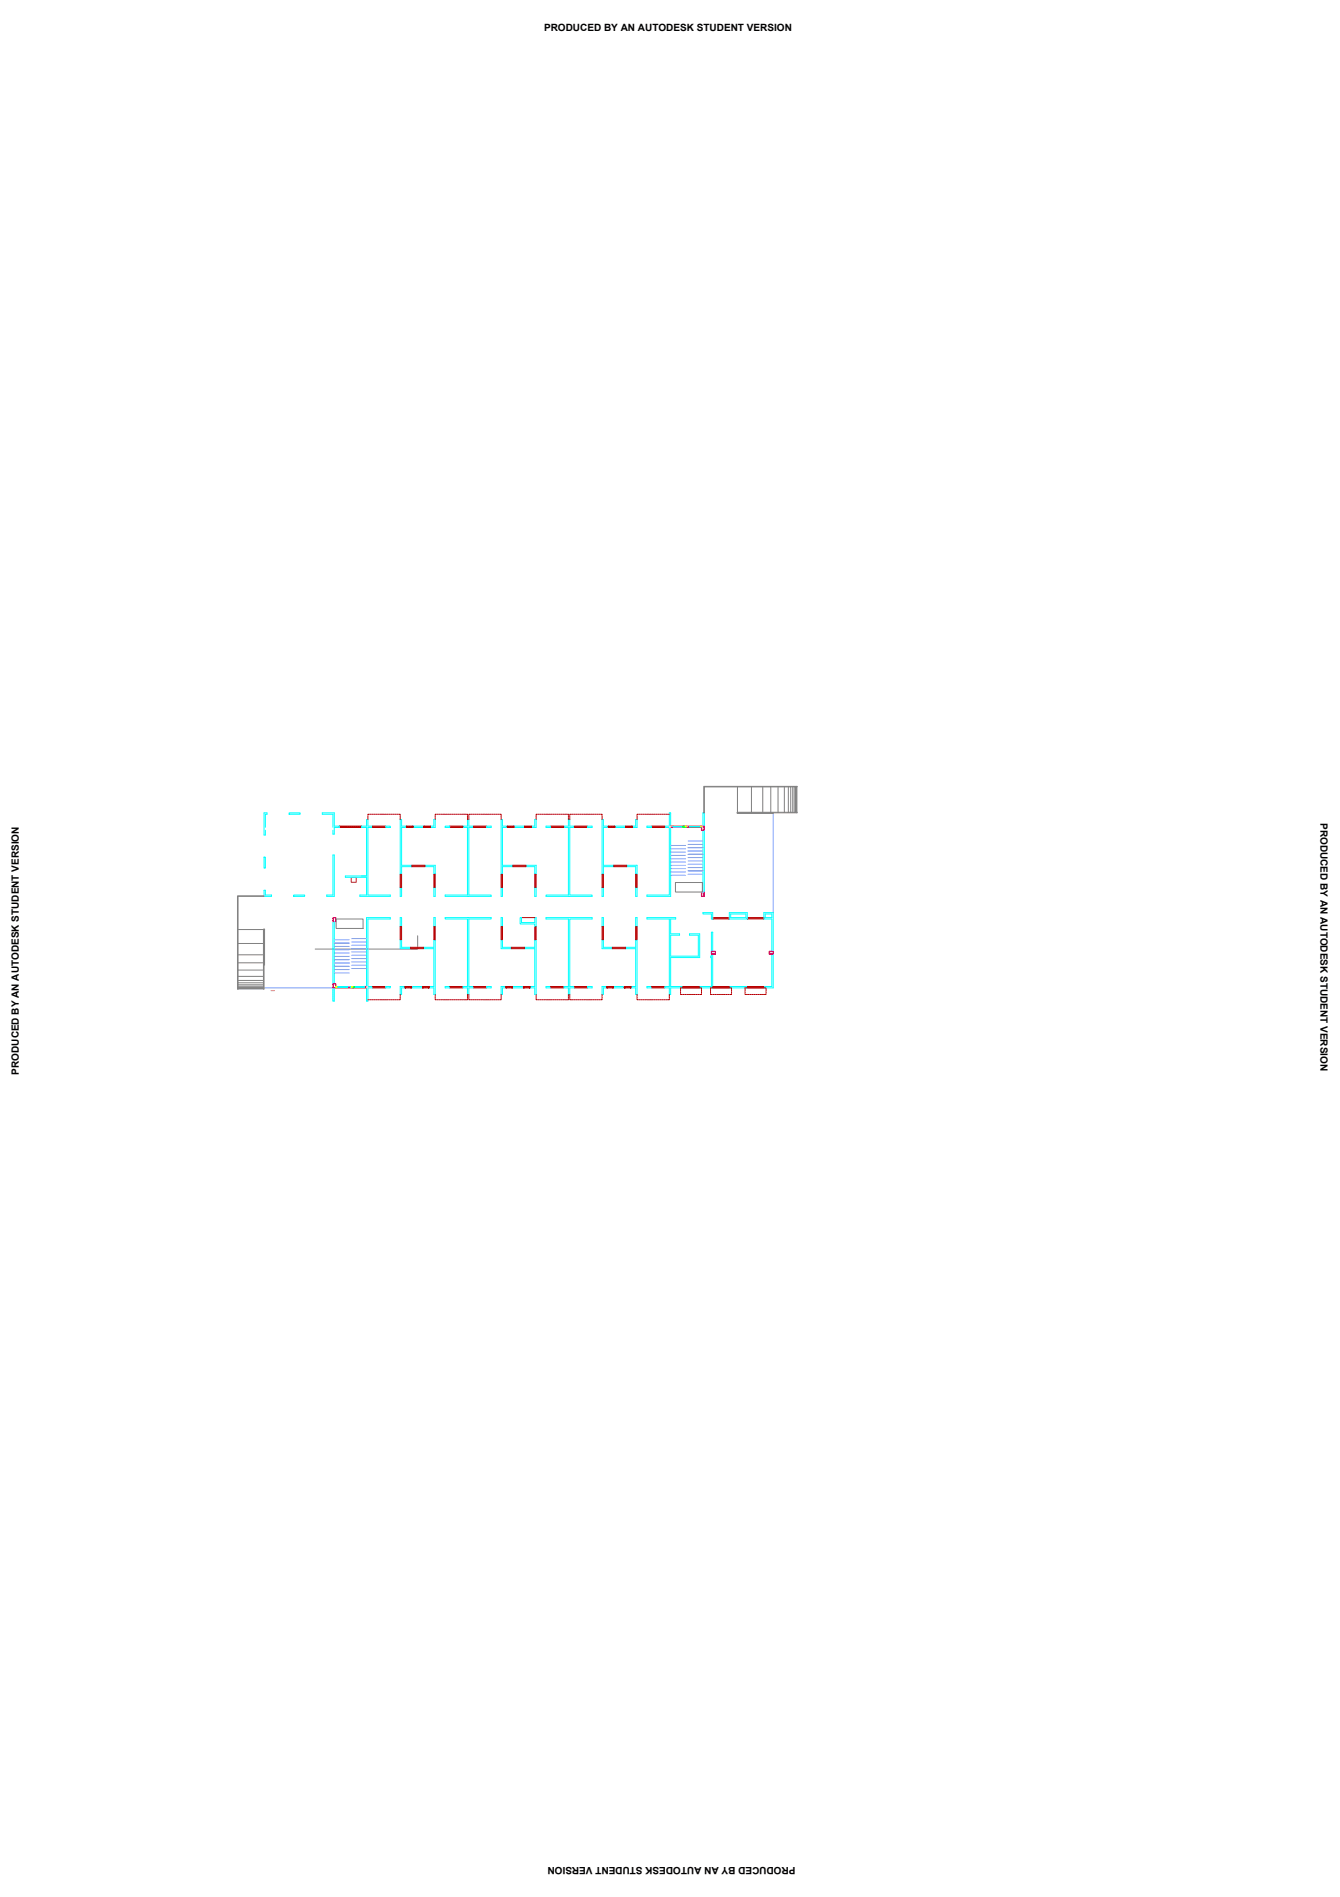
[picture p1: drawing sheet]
<svg xmlns="http://www.w3.org/2000/svg" width="594mm" height="841mm" viewBox="0 0 594 841" stroke-linecap="round" stroke-linejoin="round" font-family="sans-serif">
<defs><g id="words">
<g font-size="4.4">
<text x="241.2" y="13.6">PRODUCED BY AN AUTODESK STUDENT VERSION</text>
<text x="585.4" y="364.9" transform="rotate(90 585.4 364.9)">PRODUCED BY AN AUTODESK STUDENT VERSION</text>
<text x="8.4" y="476.4" transform="rotate(-90 8.4 476.4)">PRODUCED BY AN AUTODESK STUDENT VERSION</text>
<text x="352.7" y="827.7" transform="rotate(-180 352.7 827.7)">PRODUCED BY AN AUTODESK STUDENT VERSION</text>
</g>
</g></defs>
<!-- layer: DIM -->
<path d="M185.2 414.9v5.9h-45.5" fill="none" stroke="#808080" stroke-width=".44"/>
<!-- layer: GFRG PANELS -->
<g fill="none" stroke="#0ff" stroke-width=".44">
<path d="M117.1 380h.6v4.9h-.6zM117.7 366.8v-5.8h.7v-.6h-1.3v9.8h.6v-2.1M128.2 360.4h4.9v.6h-4.9zM147.6 379.1h.6v18.3h-3.3v-.6h2.7zM147.6 366.8v-5.8h-4.7v-.6h5.3v5.9h2.3v.6h-2.3v2.9h-.6v-1.7M162.5 363.3h.6v3h2v.6h-2v29.9h9.9v.6h-13.4v-.6h2.9v-7.8h-9.4v-.6h9.4v-21.5h-2.2v-.6h2.2zM171 366.3h2v.6h-2zM177.4 363.3h.6v3h2.2v.6h-2.2v16.7h4.5v.6h-4.5v3.4h-.6zM183.1 366.3h4.8v.6h-4.8zM192.3 363.3h.6v3.6h-2.1v-.6h1.5zM197.4 366.3h2v.6h-2zM207.2 363.3h.7v3h2v.6h-2v29.9h9.8v.6h-20.3v-.6h9.8v-29.9h-2v-.6h2z"/>
<path d="M215.8 366.3h1.9v.6h-1.9zM222.2 363.3h.6v3h2.1v.6h-2.1v16.7h4.5v.6h-4.5v3.4h-.6zM227.8 366.3h4.8v.6h-4.8zM237.1 363.3h.6v3.6h-2.2v-.6h1.6zM242.1 366.3h2v.6h-2zM252 363.3h.6v3h2v.6h-2v29.9h9.9v.6h-20.4v-.6h9.9v-29.9h-2v-.6h2zM260.5 366.3h2v.6h-2zM266.9 363.3h.6v3h2.1v.6h-2.1v16.7h4.5v.6h-4.5v3.4h-.6zM272.6 366.3h4.8v.6h-4.8zM281.8 363.3h.6v3.6h-2.1v-.6h1.5zM286.8 366.3h2v.6h-2zM296.7 360.4h.6v37h-10.5v-.6h9.9v-29.9h-2v-.6h2z"/>
<path d="M311.6 366.3v-5.9h.7v35.2M311.6 368.1v27.5M117.1 394.7h.6v2.1h2.7v.6h-3.3zM130.2 396.8h4.9v.6h-4.9zM177.4 393.5h.6v3.9h-.6zM188.4 383.6h4.5v4h-.6v-3.4h-3.9zM192.3 393.5h.6v3.9h-.6zM222.2 393.5h.6v3.9h-.6zM233.2 383.6h4.5v4h-.6v-3.4h-3.9zM237.1 393.5h.6v3.9h-.6zM266.9 393.5h.6v3.9h-.6zM277.9 383.6h4.5v4h-.6v-3.4h-3.9z"/>
<path d="M281.8 393.5h.6v3.9h-.6zM147.6 408.6v35.2h.6v-6M148.2 408.6v27.5M162.5 406.8h10.5v.6h-9.9v30h2v.6h-2v5.8h-.6zM177.4 406.8h.6v4h-.6zM177.4 416.6h.6v3.4h3.9v.6h-4.5zM187.8 420h4.5v-3.4h.6v24.3h-.6v-2.9h-2.1v-.6h2.1v-16.8h-4.5zM192.3 406.8h.6v4h-.6zM197.4 406.8h20.3v.6h-9.8v30h2v.6h-2v2.9h-.7v-2.9h-2v-.6h2v-30h-9.8zM222.2 416.6h.6v3.4h3.9v.6h-4.5zM222.2 406.8h.6v4h-.6zM230.6 406.8h.6v2.2h5.9v-2.2h.6v4h-.6v-1.2h-6.5z"/>
<path d="M232.6 420h4.5v-3.4h.6v24.3h-.6v-2.9h-2.1v-.6h2.1v-16.8h-4.5zM242.1 406.8h20.4v.6h-9.9v30h2v.6h-2v2.9h-.6v-2.9h-2v-.6h2v-30h-9.9zM266.9 416.6h.6v3.4h3.9v.6h-4.5zM266.9 406.8h.6v4h-.6zM277.3 420h4.5v-3.4h.6v24.3h-.6v-2.9h-2.1v-.6h2.1v-16.8h-4.5zM281.8 406.8h.6v4h-.6zM286.8 406.8h12.8v.6h-2.3v6.6h4v.6h-4v9.3h12.3v-9.3h-3.9v-.6h4.5v10.5h-12.9v12.9h5.4v.6h-5.4v2.9h-.6v-2.9h-2v-.6h2v-30h-9.9zM311.6 404.6h4.4v2.8h-.6v-2.2h-3.8zM323.3 404.6h8v2.8h-8zM323.9 405.2h6.8v1.6h-6.8zM339.2 405.2h3v1.6h-3zM171 437.4h2v.6h-2z"/>
<path d="M177.4 437.4h2.2v.6h-1.6v2.9h-.6zM182.5 437.4h4.8v.6h-4.8zM197.4 437.4h2v.6h-2zM215.8 437.4h1.9v.6h-1.9zM222.2 437.4h2.1v.6h-1.5v2.9h-.6zM227.2 437.4h4.8v.6h-4.8zM242.1 437.4h2v.6h-2zM260.5 437.4h2v.6h-2zM266.9 437.4h2.1v.6h-1.5v2.9h-.6zM272 437.4h4.8v.6h-4.8zM286.8 437.4h2v.6h-2zM316 421.9v-8.6h-.6v10.6h-.3v.6h.3v12.9h-5.4v.6h6v-15.1"/>
<path d="M323.3 437.4h8v.6h-8zM342.2 421.9v-14.5h-3.5v-2.8h4.1v33.4h-4.1v-.6h3.5v-14.5"/>
</g>
<!-- layer: win -->
<g fill="none" stroke="#b80000" stroke-width=".44">
<path d="M150.5 366.4v.5h.3h-.3M150.5 366.3h9.8M150.7 366.6l.1 .3h9.1M150.8 366.6h.7M151.1 366.4h-.6l.3 .2M151.4 366.4h.6M151.8 366.6h.6M152.3 366.4h.6M152.7 366.6h.7M153.2 366.4h.6M153.7 366.6h.6M154.1 366.4h.6"/>
<path d="M154.6 366.6h.6M155.1 366.4h.6M155.5 366.6h.6M156 366.4h.6M156.4 366.6h.6M156.9 366.4h.6M157.3 366.6h.7M157.8 366.4h.6M158.3 366.6h.6M158.7 366.4h.6M159.6 366.4h.7l-1.1 .2M160 366.6v.3"/>
<path d="M160.3 366.4v.5h-.4h.4M165.1 366.5h5.9M165.1 366.3h5.9M165.1 366.9h5.9M180.2 366.4v.5h.3h-.3M180.2 366.3h2.9M180.4 366.6l.1 .3h2.3M180.5 366.6h.5M181 366.4h-.8l.3 .2M181.3 366.6h.6M181.3 366.4h.6M182.3 366.4h.8l-.8 .2"/>
<path d="M182.9 366.6v.3M183.1 366.4v.5h-.3h.3M187.9 366.4v.5h.3h-.3M187.9 366.3h2.9M188.1 366.6v.3M188.7 366.4h-.8l.8 .2M189 366.6h.7M189 366.4h.7M190 366.4h.8l-.3 .2M190 366.6h.5M190.6 366.6l-.1 .3h-2.3M190.8 366.4v.5h-.3h.3"/>
<path d="M199.4 366.5h5.8M199.4 366.3h5.8M199.4 366.9h5.8M209.9 366.5h5.9M209.9 366.3h5.9M209.9 366.9h5.9M224.9 366.4v.5h.3h-.3M224.9 366.3h2.9M225.2 366.6v.3M225.8 366.4h-.9l.9 .2M226.1 366.6h.6M226.1 366.4h.6"/>
<path d="M227 366.4h.8l-.3 .2M227 366.6h.5M227.6 366.6l-.1 .3h-2.3M227.8 366.4v.5h-.3h.3M232.6 366.4v.5h.3h-.3M232.6 366.3h2.9M232.9 366.6v.3M232.9 366.9h2.3M233.5 366.4h-.9l.9 .2M233.8 366.6h.6M233.8 366.4h.6M234.7 366.4h.8l-.8 .2"/>
<path d="M235.3 366.6v.3M235.5 366.4v.5h-.3h.3M244.1 366.5h5.9M244.1 366.3h5.9M244.1 366.9h5.9M254.6 366.5h5.9M254.6 366.3h5.9M254.6 366.9h5.9M269.6 366.4v.5h.4h-.4M269.6 366.3h3M269.9 366.6v.3M270.5 366.4h-.9l.9 .2"/>
<path d="M270.8 366.6h.6M270.8 366.4h.6M271.7 366.4h.9l-.3 .2M271.7 366.6h.6M272.3 366.6v.3h-2.3M272.6 366.4v.5h-.3h.3M277.4 366.4v.5h.3h-.3M277.4 366.3h2.9M277.6 366.6l.1 .3h2.3M277.7 366.6h.5M278.2 366.4h-.8l.3 .2M278.5 366.6h.6"/>
<path d="M278.5 366.4h.6M279.4 366.4h.9l-.9 .2M280.1 366.6v.3M280.3 366.4v.5h-.3h.3M288.8 366.5h5.9M288.8 366.3h5.9M288.8 366.9h5.9M177.4 387.6v5.9M177.7 387.6v5.9M178 387.6v5.9M182.5 383.9h5.9M182.5 384.2h5.9"/>
<path d="M182.5 383.6h5.9M192.3 387.6v5.9M192.6 387.6v5.9M192.9 387.6v5.9M222.2 387.6v5.9M222.5 387.6v5.9M222.8 387.6v5.9M227.3 383.9h5.9M227.3 384.2h5.9M227.3 383.6h5.9M237.1 387.6v5.9M237.4 387.6v5.9"/>
<path d="M237.7 387.6v5.9M266.9 387.6v5.9M267.2 387.6v5.9M267.5 387.6v5.9M272 383.9h5.9M272 384.2h5.9M272 383.6h5.9M281.8 387.6v5.9M282.1 387.6v5.9M282.4 387.6v5.9M177.4 410.8v5.8M177.7 410.8v5.8"/>
<path d="M178 410.8v5.8M181.9 420h5.9M192.3 410.8v5.8M192.6 410.8v5.8M192.9 410.8v5.8M222.2 410.8v5.8M222.5 410.8v5.8M222.8 410.8v5.8M226.7 420h5.9M237.1 410.8v5.8M237.4 410.8v5.8M237.7 410.8v5.8"/>
<path d="M266.9 410.8v5.8M267.2 410.8v5.8M267.5 410.8v5.8M271.4 420h5.9M281.8 410.8v5.8M282.1 410.8v5.8M282.4 410.8v5.8M316 407.1h7.3M316 407.4h7.3M316 406.8h7.3M331.3 407.1h7.4M331.3 407.4h7.4"/>
<path d="M331.3 406.8h7.4M165.1 437.7h5.9M165.1 438h5.9M165.1 437.4h5.9M179.6 437.5v.5h.3h-.3M179.6 437.4h2.9M179.8 437.7v.3M180.4 437.5h-.8l.8 .2M180.7 437.7h.6M180.7 437.5h.6M181.6 437.5h.9l-.3 .2M181.6 437.7h.6"/>
<path d="M181.9 420.3h5.9M181.9 420.6h5.9M182.3 437.7l-.1 .3h-2.3M182.5 437.5v.5h-.3h.3M187.3 437.5v.5h.3h-.3M187.3 437.4h2.9M187.5 437.7l.1 .3h2.3M187.6 437.7h.5M188.1 437.5h-.8l.3 .2M188.4 437.7h.6M188.4 437.5h.6M189.3 437.5h.9l-.9 .2"/>
<path d="M190 437.7v.3M190.2 437.5v.5h-.3h.3M199.4 437.7h5.8M199.4 438h5.8M199.4 437.4h5.8M209.9 437.7h5.9M209.9 438h5.9M209.9 437.4h5.9M224.3 437.5v.5h.3h-.3M224.3 437.4h2.9M224.5 437.7l.1 .3h2.3M224.6 437.7h.6"/>
<path d="M225.2 437.5h-.9l.3 .2M225.5 437.7h.6M225.5 437.5h.6M226.4 437.5h.8l-.8 .2M226.7 420.3h5.9M226.7 420.6h5.9M227 437.7v.3M227.2 437.5v.5h-.3h.3M232 437.5v.5h.3h-.3M232 437.4h3M232.2 437.7v.3M232.3 438h2.3"/>
<path d="M232.9 437.5h-.9l.9 .2M233.2 437.7h.6M233.2 437.5h.6M234.1 437.5h.9l-.9 .2M234.7 437.7v.3M235 437.5v.5h-.4h.4M244.1 437.7h5.9M244.1 438h5.9M244.1 437.4h5.9M254.6 437.7h5.9M254.6 438h5.9M254.6 437.4h5.9"/>
<path d="M269 437.5v.5h.4h-.4M269 437.4h3M269.3 437.7l.1 .3h2.3M269.4 437.7h.5M269.9 437.5h-.9l.4 .2M270.2 437.7h.6M270.2 437.5h.6M271.1 437.5h.9l-.9 .2M271.4 420.3h5.9M271.4 420.6h5.9M271.7 437.7v.3M272 437.5v.5h-.3h.3"/>
<path d="M276.8 437.5v.5h.3h-.3M276.8 437.4h2.9M277 437.7v.3M277.6 437.5h-.8l.8 .2M277.9 437.7h.6M277.9 437.5h.6M278.8 437.5h.9l-.3 .2M278.8 437.7h.6M279.4 437.7v.3h-2.3M279.7 437.5v.5h-.3h.3M288.8 437.7h5.9M288.8 438h5.9"/>
<path d="M288.8 437.4h5.9M302.7 437.7h7.3M302.7 438h7.3M302.7 437.4h7.3M316 437.7h7.3M316 438h7.3M316 437.4h7.3M331.3 437.7h7.4M331.3 438h7.4M331.3 437.4h7.4"/>
</g>
<!-- layer: STEPS -->
<g fill="none" stroke="#7f9fff" stroke-width=".44">
<path d="M297.3 379.2h6.7M297.3 377.8h6.7M297.3 376.3h6.7M297.3 374.8h6.7M305 378.7h6.6M305 377.3h6.6M305 375.8h6.6M305 374.3h6.6M305 372.9h6.6M342.8 360.4v44.2M297.3 385.1h6.7M297.3 386.6h6.7"/>
<path d="M297.3 388.1h6.7M297.3 383.6h6.7M297.3 382.2h6.7M297.3 380.7h6.7M305 380.2h6.6M305 386.1h6.6M305 384.6h6.6M305 383.2h6.6M305 381.7h6.6M305 387.6h6.6M148.2 418.1h6.6M148.2 416.7h6.6"/>
<path d="M148.2 419.6h6.6M155.9 419.1h6.6M155.9 417.6h6.6M155.9 416.2h6.6M117.1 438h30.5v.5M147.6 438.8v.6M147.6 439.7v.6M148.2 425.5h6.6M148.2 426.9h6.6M148.2 428.4h6.6M148.2 429.9h6.6M148.2 431.3h6.6"/>
<path d="M148.2 424h6.6M148.2 421.1h6.6M148.2 422.5h6.6M155.9 420.6h6.6M155.9 422h6.6M155.9 423.5h6.6M155.9 425h6.6M155.9 426.5h6.6M155.9 427.9h6.6M155.9 429.4h6.6M147.6 440.6v.6M147.6 441.5v.6"/>
<path d="M147.6 442.4v.7M147.6 443.3v.5"/>
</g>
<!-- layer: fur -->
<path d="M155.7 389h2.2v2.2h-2.2z" fill="none" stroke="#b85c00" stroke-width=".44"/>
<!-- layer: COLUMN -->
<g fill="none" stroke="#f0f" stroke-width=".44">
<path d="M310.9 367.5l.1 .5h1.2l.1-.5v.6h-1.4zM310.9 366.3h1.4v.6l-.1-.6h-1.2l-.1 .6zM311.1 366.9v.6M312.1 366.9l.2 .6-.2-.6M310.9 396.8l.1 .5h1.2l.1-.5v.6h-1.4zM310.9 395.6h1.4v.6l-.1-.5h-1.2l-.1 .5zM311.1 396.2v.6M311.1 396.3v.5M311.1 396.2v.1M312.1 396.2l.2 .6zM312.1 396.2v.1M147.6 408l.1 .6h1.1l.1-.6v.6h-1.3z"/>
<path d="M147.6 406.8h1.3v.6l-.1-.5h-1.1l-.1 .5zM147.8 407.4v.6M148.7 407.4l.2 .6zM147.6 437.4l.1 .5h1.1l.1-.5v.6h-1.3zM147.6 436.1h1.3v.6l-.1-.5h-1.1l-.1 .5zM147.8 436.7v.7M148.7 436.7l.2 .7zM315.4 421.7h.6l-.5 .1v1.1l.5 .2h-.6zM316 421.9h.6M316 422.9l.6 .2zM316 421.9h.5M316.5 421.9h.1"/>
<path d="M316.5 422.9h.1M316.6 421.7h.6v1.4h-.6l.5-.2v-1.1zM341 421.7h.6l-.6 .1v1.1l.6 .2h-.6zM341.6 421.9h.6M341.6 422.9l.6 .2zM342.2 421.7h.6v1.4h-.6l.5-.2v-1.1z"/>
</g>
<!-- layer: ADOOR -->
<g fill="none" stroke="#b80000" stroke-width=".44">
<path d="M163.1 361.8v.7M163.1 362.8v.5M163.6 361h-.5v.5M163.9 361h.6M164.8 361h.6M165.8 361h.6M166.7 361h.6M167.6 361h.6M168.6 361h.6M169.5 361h.6M170.4 361h.7M171.4 361h.6"/>
<path d="M172.3 361h.6M173.2 361h.6M174.2 361h.6M175.1 361h.6M176 361h.6M177 361h.4v.5M177.4 361.8v.7M177.4 362.8v.5M192.9 361.8v.7M192.9 362.8v.5M193.4 361h-.5v.5M193.7 361h.6"/>
<path d="M194.7 361h.6M195.6 361h.6M196.5 361h.7M197.4 361h.7M198.4 361h.6M199.3 361h.6M200.3 361h.6M201.2 361h.6M202.1 361h.6M203.1 361h.6M204 361h.6M204.9 361h.6"/>
<path d="M205.9 361h.6M206.8 361h.4v.5M207.2 361.8v.7M207.2 362.8v.5M207.9 361.8v.7M207.9 362.8v.5M208.3 361h-.4v.5M208.6 361h.7M209.6 361h.6M210.5 361h.6M211.4 361h.7M212.4 361h.6"/>
<path d="M213.3 361h.6M214.2 361h.6M215.2 361h.6M216.1 361h.6M217 361h.7M218 361h.6M218.9 361h.6M219.8 361h.7M220.8 361h.6M221.7 361h.5v.5M222.2 361.8v.7M222.2 362.8v.5"/>
<path d="M237.7 361.8v.7M237.7 362.8v.5M238.2 361h-.5v.5M238.5 361h.6M239.4 361h.6M240.3 361h.6M241.3 361h.6M242.2 361h.6M243.1 361h.7M244.1 361h.6M245 361h.6M245.9 361h.7"/>
<path d="M246.9 361h.6M247.8 361h.6M248.7 361h.7M249.7 361h.6M250.6 361h.6M251.5 361h.5v.5M252 361.8v.7M252 362.8v.5M252.6 361.8v.7M252.6 362.8v.5M253.1 361h-.5v.5M253.4 361h.6"/>
<path d="M254.3 361h.6M255.2 361h.7M256.2 361h.6M257.1 361h.6M258 361h.7M259 361h.6M259.9 361h.6M260.8 361h.7M261.8 361h.6M262.7 361h.6M263.6 361h.7M264.6 361h.6"/>
<path d="M265.5 361h.6M266.5 361h.4v.5M266.9 361.8v.7M266.9 362.8v.5M282.4 361.8v.7M282.4 362.8v.5M282.9 361h-.5v.5M283.2 361h.6M284.1 361h.7M285.1 361h.6M286 361h.6M286.9 361h.7"/>
<path d="M287.9 361h.6M288.8 361h.6M289.7 361h.7M290.7 361h.6M291.6 361h.6M292.5 361h.7M293.5 361h.6M294.4 361h.6M295.3 361h.7M296.3 361h.4M231.2 406.8h5.9M301.7 438.7v.6"/>
<path d="M301.7 439.6v.6M302.5 438h-.8v.4M302.8 438h.6M303.7 438h.6M304.7 438h.6M305.6 438h.6M306.5 438h.6M307.5 438h.6M308.4 438h.6M309.3 438h.7M310.2 438h.8v.4M311 438.7v.6"/>
<path d="M311 439.6v.6M315 438.7v.6M315 439.6v.6M315.8 438h-.8v.4M316.1 438h.6M317 438h.6M318 438h.6M318.9 438h.6M319.8 438h.6M320.7 438h.7M321.7 438h.6M322.6 438h.6"/>
<path d="M323.6 438h.7v.4M324.3 438.7v.6M324.3 439.6v.6M330.3 438.7v.6M330.3 439.6v.6M331.1 438h-.8v.4M331.4 438h.6M332.3 438h.6M333.3 438h.6M334.2 438h.6M335.1 438h.7M336 438h.7"/>
<path d="M337 438h.6M337.9 438h.6M338.9 438h.7v.4M339.6 438.7v.6M339.6 439.6v.6M163.1 443.2h.5M163.9 443.2h.6M164.8 443.2h.6M165.8 443.2h.6M166.7 443.2h.6M167.6 443.2h.6M168.6 443.2h.6"/>
<path d="M169.5 443.2h.6M170.4 443.2h.7M171.4 443.2h.6M172.3 443.2h.6M173.2 443.2h.6M174.2 443.2h.6M175.1 443.2h.6M176 443.2h.6M177.4 442.7v.5h-.4M177.4 440.9v.5M177.4 441.8v.6M192.9 442.7v.5h.5"/>
<path d="M192.9 440.9v.5M192.9 441.8v.6M193.7 443.2h.6M194.7 443.2h.6M195.6 443.2h.6M196.5 443.2h.7M197.4 443.2h.7M198.4 443.2h.6M199.3 443.2h.6M200.3 443.2h.6M201.2 443.2h.6M202.1 443.2h.6"/>
<path d="M203.1 443.2h.6M204 443.2h.6M204.9 443.2h.6M205.9 443.2h.6M207.2 442.7v.5h-.4M207.2 440.9v.5M207.2 441.8v.6M207.9 442.7v.5h.4M207.9 440.9v.5M207.9 441.8v.6M208.6 443.2h.7M209.6 443.2h.6"/>
<path d="M210.5 443.2h.6M211.4 443.2h.7M212.4 443.2h.6M213.3 443.2h.6M214.2 443.2h.6M215.2 443.2h.6M216.1 443.2h.6M217 443.2h.7M218 443.2h.6M218.9 443.2h.6M219.8 443.2h.7M220.8 443.2h.6"/>
<path d="M222.2 442.7v.5h-.5M222.2 440.9v.5M222.2 441.8v.6M237.7 442.7v.5h.5M237.7 440.9v.5M237.7 441.8v.6M238.5 443.2h.6M239.4 443.2h.6M240.3 443.2h.6M241.3 443.2h.6M242.2 443.2h.6M243.1 443.2h.7"/>
<path d="M244.1 443.2h.6M245 443.2h.6M245.9 443.2h.7M246.9 443.2h.6M247.8 443.2h.6M248.7 443.2h.7M249.7 443.2h.6M250.6 443.2h.6M252 442.7v.5h-.5M252 440.9v.5M252 441.8v.6M252.6 442.7v.5h.5"/>
<path d="M252.6 440.9v.5M252.6 441.8v.6M253.4 443.2h.6M254.3 443.2h.6M255.2 443.2h.7M256.2 443.2h.6M257.1 443.2h.6M258 443.2h.7M259 443.2h.6M259.9 443.2h.6M260.8 443.2h.7M261.8 443.2h.6"/>
<path d="M262.7 443.2h.6M263.6 443.2h.7M264.6 443.2h.6M265.5 443.2h.6M266.9 442.7v.5h-.4M266.9 440.9v.5M266.9 441.8v.6M282.4 442.7v.5h.5M282.4 440.9v.5M282.4 441.8v.6M283.2 443.2h.6M284.1 443.2h.7"/>
<path d="M285.1 443.2h.6M286 443.2h.6M286.9 443.2h.7M287.9 443.2h.6M288.8 443.2h.6M289.7 443.2h.7M290.7 443.2h.6M291.6 443.2h.6M292.5 443.2h.7M293.5 443.2h.6M294.4 443.2h.6M295.3 443.2h.7"/>
<path d="M296.7 442.7v.5h-.4M296.7 440.9v.5M296.7 441.8v.6M301.7 440.5v.4h.8M302.8 440.9h.6M303.7 440.9h.6M304.7 440.9h.6M305.6 440.9h.6M306.5 440.9h.6M307.5 440.9h.6M308.4 440.9h.6M309.3 440.9h.7"/>
<path d="M311 440.5v.4h-.8M315 440.5v.4h.8M316.1 440.9h.6M317 440.9h.6M318 440.9h.6M318.9 440.9h.6M319.8 440.9h.6M320.7 440.9h.7M321.7 440.9h.6M322.6 440.9h.6M324.3 440.5v.4h-.7M330.3 440.5v.4h.8"/>
<path d="M331.4 440.9h.6M332.3 440.9h.6M333.3 440.9h.6M334.2 440.9h.6M335.1 440.9h.7M336 440.9h.7M337 440.9h.6M337.9 440.9h.6M339.6 440.5v.4h-.7"/>
</g>
<!-- layer: MISC -->
<g fill="none" stroke="#808080" stroke-width=".44">
<path d="M326.9 348.9v11.2M333.1 348.9v11.2M338.2 348.9v11.2M341.7 348.9v11.2M344.9 348.9v11.2M347.7 348.9v11.2M349.5 348.9v11.2M350.5 348.9v11.2M351.5 348.9v11.2M352.1 348.9v11.2M352.7 348.9v11.2M353 348.9v11.2"/>
<path d="M353.3 348.8l-41.3-.2v11.8M326.9 360.1h26.4M327 360.1l-.3 .3 .3 .2h15.8M353.3 360.1v-11.2h-41v11.5M353.3 360.1v.3h-26.4M117.1 397.4h-11.6v41M117.1 397.2h-11.8v41.2h.2M299.5 391.3h11.9v4.2h-11.9zM105.5 412.1h11.3M105.5 418.3h11.3M116.8 412.1v26.3M116.8 412.1l.3-.2 .2 .2v15.8"/>
<path d="M117.1 412.1v26.3h-.3M149 407.4h12v4.2h-12zM105.5 438.4h11.3M105.5 438.2h11.3M105.5 437.8h11.3M105.5 437.3h11.3M105.5 436.6h11.3M105.5 435.7h11.3M105.5 434.7h11.3M105.5 432.9h11.3M105.5 430.1h11.3M105.5 426.9h11.3"/>
<path d="M105.5 423.3h11.3"/>
</g>
<!-- layer: arrow -->
<path d="M120.2 439.2h1.5" fill="none" stroke="#dd8a6e" stroke-width=".44"/>
<!-- layer: 2 -->
<path d="M297.3 366.3h13.6v.6h-13.6M297.3 366.3h.1M297.3 366.8v.1M162.5 437.4h-13.6v.6l13.6-.1" fill="none" stroke="#f00" stroke-width=".44"/>
<!-- layer: GNL -->
<g fill="none" stroke="#808080" stroke-width=".44">
<path d="M298.3 366.6l.2 .1M298.5 366.7h2.6M301.1 366.7h.3M301.3 366.7h.3M301.6 366.6l-.1 .1M301.7 366.6l.1 .1M301.8 366.6l-.1 .1M301.9 366.6l.1 .1M302.1 366.6l-.2 .1M302.1 366.6l.1 .1M302.3 366.6l-.1 .1M302.3 366.6l.1 .1"/>
<path d="M302.5 366.6l-.1 .1M302.5 366.6l.1 .1M302.7 366.6l-.1 .1M303.8 366.5l1.4 .1M304.8 366.5l-1 .2M304.9 366.5h.6M305.3 366.5h.1M305.3 366.5h.4M305.5 366.5h.4M305.8 366.5h.4M306 366.5h.4M306.2 366.5h.4"/>
<path d="M306.4 366.5h3.9M306.6 366.5h.4M307.1 366.5h2.5M309.7 366.5h.4M310.1 366.5h.4M310.3 366.5h.4M310.5 366.5h.4M310.7 366.5l.2 .2M148.9 437.6h.4M149.1 437.6l-.2 .2M149.1 437.6h.4M149.4 437.6h.4"/>
<path d="M149.6 437.6h.8M149.8 437.6h3.9M150.5 437.6h2.9M153.5 437.6h.4M153.7 437.6h.4M153.9 437.6h.4M154.1 437.6h.4M154.4 437.6h.2M155 437.6l-.3 .1 1.3-.1M155 437.6l1 .2M157.1 437.7l.2 .1M157.3 437.7l-.1 .1"/>
<path d="M157.4 437.7l.1 .1M157.5 437.7l-.1 .1M157.6 437.7l.1 .1M157.8 437.7l-.2 .1M157.8 437.7l.1 .1M157.8 437.8h.3M158.2 437.7l-.1 .1M158.2 437.7l.1 .1M158.4 437.7l-.1 .1M158.4 437.7l.4 .1M158.7 437.8h2.7M161.4 437.7l-.1 .1"/>
<path d="M161.5 437.7h.1"/>
</g>
<!-- layer: 2 -->
<path d="M298.3 366.7h4.4M298.3 366.6h4.4M157.1 437.8h4.4M157.1 437.7h4.4" fill="none" stroke="#f0f" stroke-width=".44"/>
<!-- layer: LS SCHEME -->
<path d="M297.8 366.3h.5v.5h-.5zM297.9 366.4h.4v.3h-.4zM302.7 366.3h.5v.5h-.5zM302.8 366.4h.4v.3h-.4zM303.3 366.3h.5v.5h-.5zM303.4 366.4h.4v.3h-.4zM156 437.4h.5v.5h-.5zM156.1 437.5h.3v.3h-.3zM156.6 437.4h.5v.5h-.5zM156.7 437.5h.4v.3h-.4zM161.5 437.4h.5v.5h-.5zM161.6 437.5h.4v.3h-.4z" fill="none" stroke="#0f0" stroke-width=".44"/>
<!-- layer: light -->
<g fill="none" stroke="#f0f" stroke-width=".44">
<path d="M297.3 366.3h.5a.37 .37 0 0 1 .5 0 .37 .37 0 0 1 0 .5 .37 .37 0 0 1-.5 0M297.3 366.8h.5M162.1 437.4h.4M162.1 437.4a.37 .37 0 0 0-.6 0 .37 .37 0 0 0 0 .5 .37 .37 0 0 0 .6 0h.4"/>
<circle cx="298.1" cy="366.5" r=".24"/>
<circle cx="161.8" cy="437.6" r=".24"/>
</g>
<!-- layer: TEXT -->
<path d="M296.8 366.5l.2 .3M297 366.3l-.2 .1M297 366.3h.3v.5h-.3M162.8 437.4h-.3v.5h.3M162.9 437.4l.1 .3M163 437.8l-.1 .1" fill="none" stroke="#dcdcdc" stroke-width=".44"/>
<!-- layer: Fixed Grill -->
<g fill="#0ff" stroke="#0ff" stroke-width=".44">
<path d="M298.3 366.5h4.4zM298.3 366.5h4.4z"/>
<path d="M303.8 366.5h7.1zM303.8 366.5h7.1z"/>
<path d="M157.1 437.6h4.4zM157.1 437.6h4.4z"/>
<path d="M148.9 437.6h7.1zM148.9 437.6h7.1z"/>
</g>
<path d="M303.8 366.7h7.1M303.8 366.5h7.1M148.9 437.8h7.1M148.9 437.6h7.1" fill="none" stroke="#5d4a95" stroke-width=".44"/>
<!-- layer: steel column -->
<path d="M305.1 366.5h.1M305.1 366.5v.2M305.1 366.6v.1M309.2 366.5h.1M309.2 366.5v.1M309.2 366.6v.1M150.7 437.6h.1M150.7 437.6v.2M154.7 437.6h.1M154.7 437.6l.1 .1M154.7 437.8h.1M154.8 437.8h.1" fill="none" stroke="#f0f" stroke-width=".44"/>
<!-- layer: Fixed Grill -->
<path d="M305.1 366.6h4.1M150.7 437.7h4" fill="none" stroke="#545454" stroke-width=".44"/>
<g fill="none" stroke="#ff0" stroke-width=".44">
<path d="M303.9 366.3h.1M303.9 366.3l.2 .2M304.1 366.5h.1M310.7 366.5h.1M310.9 366.3l-.2 .2M310.9 366.3h.1M148.9 437.4h.1M148.9 437.4l.3 .2M149 437.4l.1 .2M149.1 437.6h.1M155.8 437.6h.1M156 437.4l-.2 .2"/>
<path d="M156 437.4h.1"/>
</g>
<use href="#words"/>
</svg>
